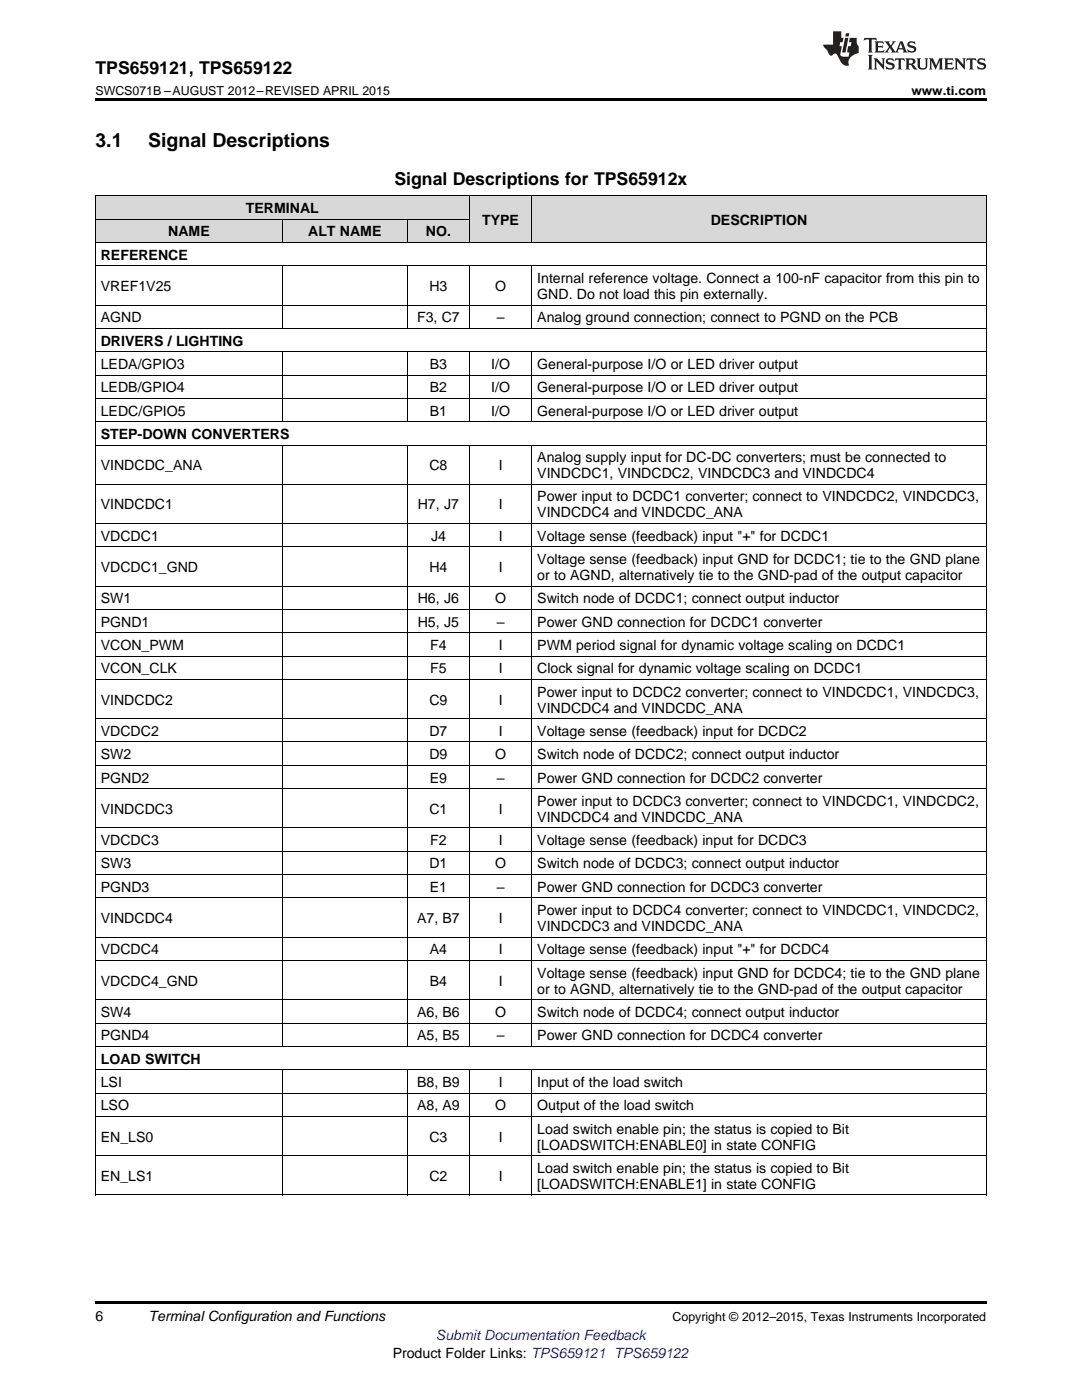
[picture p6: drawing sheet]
<svg xmlns="http://www.w3.org/2000/svg" width="216mm" height="279mm" viewBox="0 0 216 279" stroke-linecap="round" stroke-linejoin="round" font-family="sans-serif">
<defs><g id="words">
<g font-size="3.9">
<text x="19" y="29.3">3.1</text>
<text x="29.6" y="29.3">Signal Descriptions</text>
</g>
<g font-size="3.5">
<text x="19" y="14.8">TPS659121, TPS659122</text>
<text x="78.7" y="37">Signal Descriptions for TPS65912x</text>
</g>
<g font-size="2.8">
<text x="33.5" y="47.2">NAME</text>
<text x="49.1" y="42.5">TERMINAL</text>
<text x="61.5" y="47.2">ALT NAME</text>
<text x="85" y="47.2">NO.</text>
<text x="96.2" y="44.8">TYPE</text>
<text x="141.8" y="44.8">DESCRIPTION</text>
<text x="20.1" y="51.8">REFERENCE</text>
<text x="20.1" y="58.1">VREF1V25</text>
<text x="85.7" y="58.1">H3</text>
<text x="98.8" y="58.1">O</text>
<text x="107.2" y="56.5">Internal reference voltage. Connect a 100-nF capacitor from this pin to</text>
<text x="107.2" y="59.7">GND. Do not load this pin externally.</text>
<text x="20.1" y="64.3">AGND</text>
<text x="83.2" y="64.3">F3, C7</text>
<text x="99.1" y="64.3">–</text>
<text x="107.2" y="64.3">Analog ground connection; connect to PGND on the PCB</text>
<text x="20.1" y="69">DRIVERS / LIGHTING</text>
<text x="20.1" y="73.6">LEDA/GPIO3</text>
<text x="85.8" y="73.6">B3</text>
<text x="98" y="73.6">I/O</text>
<text x="107.2" y="73.6">General-purpose I/O or LED driver output</text>
<text x="20.1" y="78.3">LEDB/GPIO4</text>
<text x="20.1" y="82.9">LEDC/GPIO5</text>
<text x="85.8" y="78.3">B2</text>
<text x="85.8" y="82.9">B1</text>
<text x="98" y="78.3">I/O</text>
<text x="98" y="82.9">I/O</text>
<text x="107.2" y="78.3">General-purpose I/O or LED driver output</text>
<text x="107.2" y="82.9">General-purpose I/O or LED driver output</text>
<text x="20.1" y="87.6">STEP-DOWN CONVERTERS</text>
<text x="20.1" y="93.8">VINDCDC_ANA</text>
<text x="85.7" y="93.8">C8</text>
<text x="99.5" y="93.8">I</text>
<text x="107.2" y="92.3">Analog supply input for DC-DC converters; must be connected to</text>
<text x="107.2" y="95.4">VINDCDC1, VINDCDC2, VINDCDC3 and VINDCDC4</text>
<text x="20.1" y="101.7">VINDCDC1</text>
<text x="83.4" y="101.7">H7, J7</text>
<text x="99.5" y="101.7">I</text>
<text x="107.2" y="100.1">Power input to DCDC1 converter; connect to VINDCDC2, VINDCDC3,</text>
<text x="20.1" y="107.9">VDCDC1</text>
<text x="86" y="107.9">J4</text>
<text x="99.5" y="107.9">I</text>
<text x="107.2" y="103.3">VINDCDC4 and VINDCDC_ANA</text>
<text x="107.2" y="107.9">Voltage sense (feedback) input &quot;+&quot; for DCDC1</text>
<text x="107.2" y="112.6">Voltage sense (feedback) input GND for DCDC1; tie to the GND plane</text>
<text x="20.1" y="114.2">VDCDC1_GND</text>
<text x="85.7" y="114.2">H4</text>
<text x="99.5" y="114.2">I</text>
<text x="107.2" y="115.7">or to AGND, alternatively tie to the GND-pad of the output capacitor</text>
<text x="20.1" y="120.4">SW1</text>
<text x="20.1" y="125.1">PGND1</text>
<text x="83.4" y="120.4">H6, J6</text>
<text x="83.4" y="125.1">H5, J5</text>
<text x="98.8" y="120.4">O</text>
<text x="99.1" y="125.1">–</text>
<text x="107.2" y="120.4">Switch node of DCDC1; connect output inductor</text>
<text x="107.2" y="125.1">Power GND connection for DCDC1 converter</text>
<text x="20.1" y="129.7">VCON_PWM</text>
<text x="85.8" y="129.7">F4</text>
<text x="99.5" y="129.7">I</text>
<text x="107.2" y="129.7">PWM period signal for dynamic voltage scaling on DCDC1</text>
<text x="20.1" y="134.4">VCON_CLK</text>
<text x="85.8" y="134.4">F5</text>
<text x="99.5" y="134.4">I</text>
<text x="107.2" y="134.4">Clock signal for dynamic voltage scaling on DCDC1</text>
<text x="20.1" y="140.6">VINDCDC2</text>
<text x="85.7" y="140.6">C9</text>
<text x="99.5" y="140.6">I</text>
<text x="107.2" y="139">Power input to DCDC2 converter; connect to VINDCDC1, VINDCDC3,</text>
<text x="107.2" y="142.2">VINDCDC4 and VINDCDC_ANA</text>
<text x="20.1" y="146.9">VDCDC2</text>
<text x="85.7" y="146.9">D7</text>
<text x="99.5" y="146.9">I</text>
<text x="107.2" y="146.9">Voltage sense (feedback) input for DCDC2</text>
<text x="20.1" y="151.5">SW2</text>
<text x="85.7" y="151.5">D9</text>
<text x="98.8" y="151.5">O</text>
<text x="107.2" y="151.5">Switch node of DCDC2; connect output inductor</text>
<text x="20.1" y="156.2">PGND2</text>
<text x="85.8" y="156.2">E9</text>
<text x="99.1" y="156.2">–</text>
<text x="107.2" y="156.2">Power GND connection for DCDC2 converter</text>
<text x="107.2" y="160.8">Power input to DCDC3 converter; connect to VINDCDC1, VINDCDC2,</text>
<text x="20.1" y="162.4">VINDCDC3</text>
<text x="85.7" y="162.4">C1</text>
<text x="99.5" y="162.4">I</text>
<text x="107.2" y="164">VINDCDC4 and VINDCDC_ANA</text>
<text x="20.1" y="168.7">VDCDC3</text>
<text x="20.1" y="173.3">SW3</text>
<text x="85.7" y="173.3">D1</text>
<text x="85.8" y="168.7">F2</text>
<text x="98.8" y="173.3">O</text>
<text x="99.5" y="168.7">I</text>
<text x="107.2" y="168.7">Voltage sense (feedback) input for DCDC3</text>
<text x="107.2" y="173.3">Switch node of DCDC3; connect output inductor</text>
<text x="20.1" y="178">PGND3</text>
<text x="85.8" y="178">E1</text>
<text x="99.1" y="178">–</text>
<text x="107.2" y="178">Power GND connection for DCDC3 converter</text>
<text x="20.1" y="184.2">VINDCDC4</text>
<text x="83.2" y="184.2">A7, B7</text>
<text x="99.5" y="184.2">I</text>
<text x="107.2" y="182.6">Power input to DCDC4 converter; connect to VINDCDC1, VINDCDC2,</text>
<text x="107.2" y="185.8">VINDCDC3 and VINDCDC_ANA</text>
<text x="20.1" y="190.5">VDCDC4</text>
<text x="85.8" y="190.5">A4</text>
<text x="99.5" y="190.5">I</text>
<text x="107.2" y="190.5">Voltage sense (feedback) input &quot;+&quot; for DCDC4</text>
<text x="20.1" y="196.7">VDCDC4_GND</text>
<text x="85.8" y="196.7">B4</text>
<text x="99.5" y="196.7">I</text>
<text x="107.2" y="195.1">Voltage sense (feedback) input GND for DCDC4; tie to the GND plane</text>
<text x="20.1" y="203">SW4</text>
<text x="83.2" y="203">A6, B6</text>
<text x="98.8" y="203">O</text>
<text x="107.2" y="198.3">or to AGND, alternatively tie to the GND-pad of the output capacitor</text>
<text x="107.2" y="203">Switch node of DCDC4; connect output inductor</text>
<text x="20.1" y="207.6">PGND4</text>
<text x="83.2" y="207.6">A5, B5</text>
<text x="99.1" y="207.6">–</text>
<text x="107.2" y="207.6">Power GND connection for DCDC4 converter</text>
<text x="20.1" y="212.3">LOAD SWITCH</text>
<text x="20.1" y="216.9">LSI</text>
<text x="20.1" y="221.6">LSO</text>
<text x="83.2" y="216.9">B8, B9</text>
<text x="83.2" y="221.6">A8, A9</text>
<text x="98.8" y="221.6">O</text>
<text x="99.5" y="216.9">I</text>
<text x="107.2" y="216.9">Input of the load switch</text>
<text x="107.2" y="221.6">Output of the load switch</text>
<text x="20.1" y="227.8">EN_LS0</text>
<text x="85.7" y="227.8">C3</text>
<text x="99.5" y="227.8">I</text>
<text x="107.2" y="226.2">Load switch enable pin; the status is copied to Bit</text>
<text x="107.2" y="229.4">[LOADSWITCH:ENABLE0] in state CONFIG</text>
<text x="20.1" y="235.7">EN_LS1</text>
<text x="85.7" y="235.7">C2</text>
<text x="99.5" y="235.7">I</text>
<text x="107.2" y="234.1">Load switch enable pin; the status is copied to Bit</text>
<text x="107.2" y="237.2">[LOADSWITCH:ENABLE1] in state CONFIG</text>
<text x="19" y="263.6">6</text>
<text x="29.6" y="263.6">Terminal Configuration and Functions</text>
<text x="78.4" y="270.9">Product Folder Links: TPS659121 TPS659122</text>
</g>
<text font-size="2.8" fill="#00f" x="87" y="267.4">Submit Documentation Feedback</text>
<g font-size="2.5">
<text x="19" y="19">SWCS071B –AUGUST 2012–REVISED APRIL 2015</text>
<text x="181.9" y="19">www.ti.com</text>
<text x="134.2" y="263.6">Copyright © 2012–2015, Texas Instruments Incorporated</text>
</g>
</g></defs>
<g fill="#d8d8d8">
<path d="M19 43.8h37.4v4.6h-37.4z"/>
<path d="M56.4 43.8h24.9v4.6h-24.9z"/>
<path d="M81.3 43.8h12.4v4.6h-12.4z"/>
<path d="M93.7 39.1h12.5v9.3h-12.5z"/>
<path d="M106.2 39.1h90.6v9.3h-90.6z"/>
<path d="M19 39.1h37.4v4.7h-37.4z"/>
<path d="M56.4 39.1h24.9v4.7h-24.9z"/>
<path d="M81.3 39.1h12.4v4.7h-12.4z"/>
</g>
<path d="M19 19.5h177.8v.5h-177.8zM19 259.7h177.8v.5h-177.8z" fill="#000"/>
<g fill="none" stroke="#000" stroke-width=".2">
<path d="M19 39.1h177.8M19.1 39.1v199.4M93.6 39.1v9.3M106.1 39.1v9.3M196.8 39.1v199.4M19 53h177.8M19 48.4h177.8M19 43.7h74.7M56.3 43.8v4.6M56.3 53.1v12.5M81.2 43.8v4.6M81.2 53.1v12.5"/>
<path d="M93.6 53.1v12.5M106.1 53.1v12.5M19 79.5h177.8M19 74.8h177.8M19 70.2h177.8M19 65.5h177.8M19 60.9h177.8M56.3 70.2v14M81.2 70.2v14M93.6 70.2v14M106.1 70.2v14M19 96.6h177.8"/>
<path d="M19 88.8h177.8M19 84.2h177.8M56.3 88.9v120M81.2 88.9v120M93.6 88.9v120M106.1 88.9v120M19 117h177.8M19 109.1h177.8M19 104.5h177.8M19 135.6h177.8M19 130.9h177.8M19 126.3h177.8"/>
<path d="M19 121.6h177.8M19 157.4h177.8M19 152.7h177.8M19 148.1h177.8M19 143.4h177.8M19 179.2h177.8M19 174.5h177.8M19 169.9h177.8M19 165.2h177.8M19 199.5h177.8M19 191.7h177.8M19 187h177.8"/>
<path d="M19 218.1h177.8M19 213.5h177.8M19 208.8h177.8M19 204.2h177.8M56.3 213.5v25M81.2 213.5v25M93.6 213.5v25M106.1 213.5v25M19 238.5h177.8M19 230.6h177.8M19 222.8h177.8"/>
</g>
<g fill="#231f20">
<path d="M172.5 7.6l-.1 .5 .4-.2h.6v.1v2.1l-.2 .4h.9l-.2-.4v-2.1l.1-.1h.5l.5 .2-.2-.5zM174.5 8.3l.2 .3v1.5l-.2 .4h1.8l.2-.6a1.04 1.04 0 0 1-1.3 .2v-.7h.6l.3 .2v-.6l-.3 .2h-.6v-.6l.8-.1 .4 .3-.2-.5zM176.5 8.3l.9 1.1-.9 1.1h.8l-.2-.2 .4-.7 .5 .7-.2 .2h1.5l-.2-.2 .2-.4h.9l.1 .4-.2 .2h1l-.3-.3-.7-1.9h-.5l-.9 2-.8-1 .9-1h-.8l.1 .3-.4 .5-.3-.6 .1-.2zM179.7 8.6l.4 1h-.7zM181.3 8.4a.63 .63 0 0 0-.2 .7 .63 .63 0 0 0 .6 .4l.6 .2 .1 .2a.75 .75 0 0 1-.7 .4 .75 .75 0 0 1-.6-.5l.1 .7 .1-.1a1.11 1.11 0 0 0 1.5-.6 1.13 1.13 0 0 0-1.2-.8l-.1-.4a1.04 1.04 0 0 1 1.2 .2l-.2-.5-.2 .1-.4-.2zM173.2 10.9l.2 .4v2.2l-.2 .4h1l-.3-.4v-2.2l.3-.4zM174.3 11.6l.3 .4v1.5l-.3 .4h.8l-.2-.4v-1.3l1.5 1.7v-1.9l.2-.4h-.7l.2 .4v.9l-1.1-1.3zM177 11.8a.62 .62 0 0 0-.2 .7 .62 .62 0 0 0 .6 .4l.6 .1 .1 .3a.76 .76 0 0 1-.7 .3 .76 .76 0 0 1-.7-.4l.2 .7 .1-.1a1.11 1.11 0 0 0 1.5-.6 1.13 1.13 0 0 0-1.2-.8l-.1-.4a1.04 1.04 0 0 1 1.2 .2l-.2-.6-.2 .1-.5-.1zM178.7 11.6l-.2 .6a.61 .61 0 0 1 .8-.3v1.6l-.2 .4h.9l-.2-.4v-1.6a.63 .63 0 0 1 .7 .3l-.1-.6zM180.6 11.6l.3 .4v1.5l-.3 .4h1l-.2-.2-.1-.8 .6 .2a.76 .76 0 0 0 1.2 .7l-1-1a.58 .58 0 0 0 .6-.5 .58 .58 0 0 0-.5-.6zM181.4 11.9h.1a.45 .45 0 0 1 .5 .1 .45 .45 0 0 1 .1 .5l-.8 .2zM182.9 11.6l.2 .2a2.17 2.17 0 0 0 .3 1.9 .99 .99 0 0 0 1.6-.6v-1.1l.2-.4h-.7l.2 .2a1.92 1.92 0 0 1-.2 1.8 .6 .6 0 0 1-.9-.5v-1.1l.2-.4zM185.4 11.6l.2 .4v1.5l-.2 .4h.7l-.2-.4v-1.4l.8 1.8 .8-1.8v1.4l-.2 .4h.9l-.2-.4v-1.5l.2-.4h-.8l-.6 1.5-.6-1.5zM188.4 11.6l.2 .4v1.5l-.2 .4h1.8l.1-.6a1.04 1.04 0 0 1-1.2 .1v-.6h.5l.4 .2v-.6l-.4 .2h-.5v-.7h.8l.3 .3-.1-.6zM190.5 11.6l.2 .4v1.5l-.2 .4h.7l-.2-.4v-1.3l1.5 1.7v-1.9l.2-.4h-.7l.2 .4v.9l-1.1-1.3zM192.9 11.6l-.1 .6a.61 .61 0 0 1 .7-.3l.1 1.6-.3 .4h1l-.3-.4 .1-1.6a.63 .63 0 0 1 .7 .3l-.1-.6zM195.2 11.8a.62 .62 0 0 0-.2 .7 .62 .62 0 0 0 .6 .4l.6 .1 .1 .3a.76 .76 0 0 1-.7 .3 .76 .76 0 0 1-.6-.4l.1 .7 .1-.1a1.11 1.11 0 0 0 1.6-.6 1.13 1.13 0 0 0-1.3-.8l-.1-.4a1.04 1.04 0 0 1 1.2 .2l-.1-.6-.2 .1-.5-.1z"/>
<path d="M166.2 6.3v2.6h-1.9v.4l.8 .9a.91 .91 0 0 0 1 .8 .56 .56 0 0 1 .5-.3 .56 .56 0 0 1 .5 .3l.4 .8a1.53 1.53 0 0 0 1.9 1.2 1.54 1.54 0 0 1 1-2.1l.9-.3v-1.4a1.52 1.52 0 0 1-.4-1.6h-1.3l-.2 .8h.5l-.2 .8h-.5l-.1 1v.2l.4 .1-.2 .8a1.93 1.93 0 0 1-1.6-.3l.3-1.8h-.5l.2-.8h.4l.2-.8h-.4v-1.3zM168.6 7.6l-.6 2.9h.7l.6-2.9zM168.8 6.6l-.1 .7h.6l.2-.7z"/>
</g>
<use href="#words"/>
</svg>
